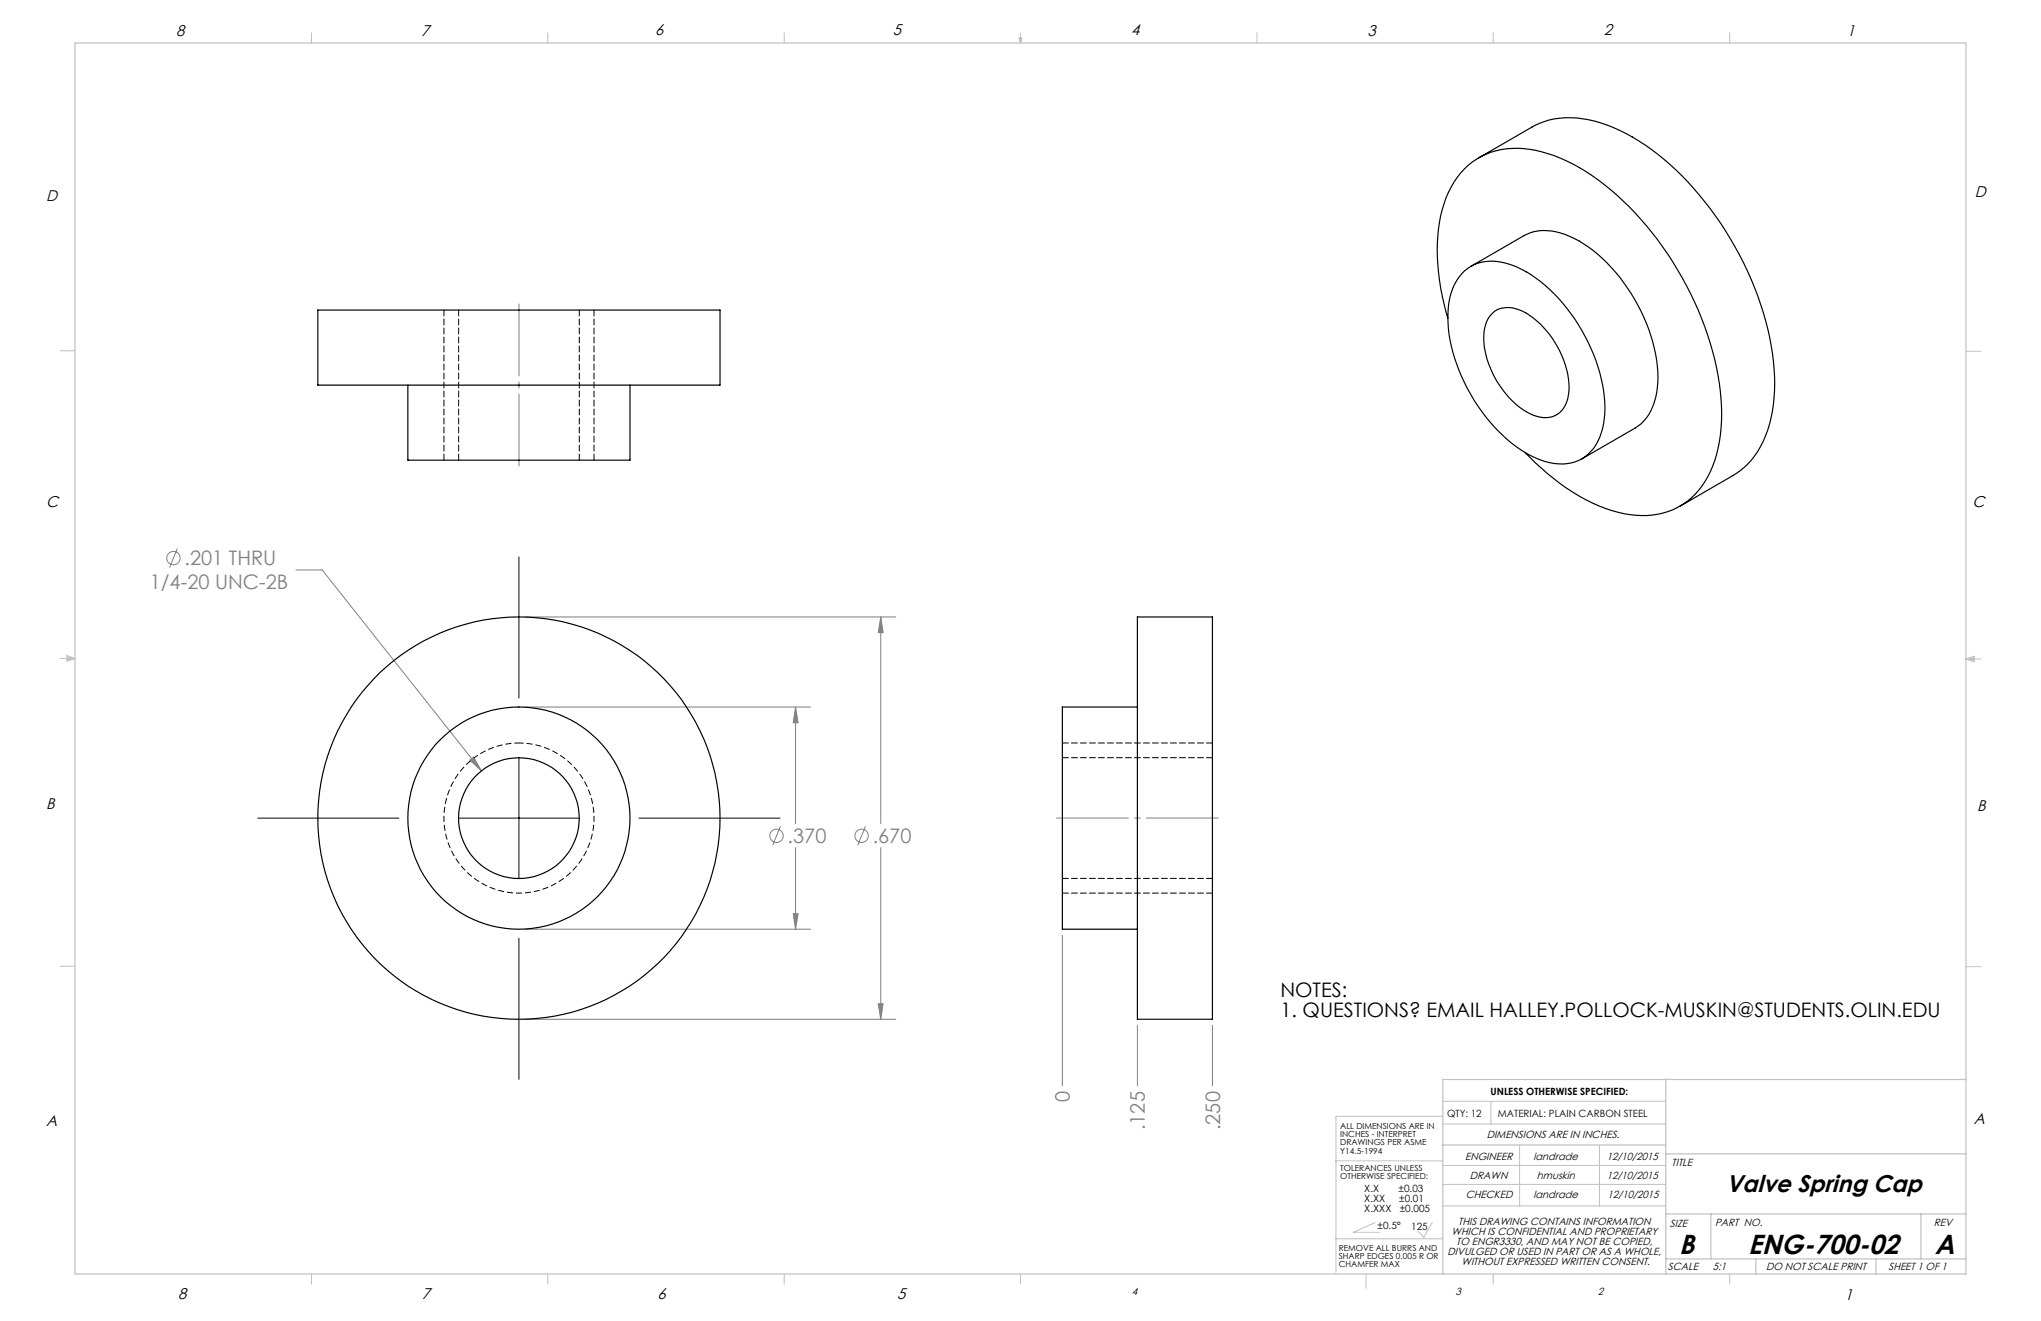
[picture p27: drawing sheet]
<svg xmlns="http://www.w3.org/2000/svg" width="432mm" height="279mm" viewBox="0 0 432 279" stroke-linecap="round" stroke-linejoin="round" font-family="sans-serif">
<defs><g id="words">
<g font-size="5.8">
<text x="355.2" y="265.2">B</text>
<text x="369.8" y="265.2">ENG-700-02</text>
<text x="409.3" y="265.2">A</text>
</g>
<text font-size="5.1" x="365.2" y="252.1">Valve Spring Cap</text>
<g font-size="4.2" fill="#808080">
<text x="39" y="119.6">.201 THRU</text>
<text x="31.7" y="124.7">1/4-20 UNC-2B</text>
<text x="166.6" y="178.3">.370</text>
<text x="184.6" y="178.3">.670</text>
<text x="226.4" y="233.2" transform="rotate(-90 226.4 233.2)">0</text>
<text x="242.2" y="239" transform="rotate(-90 242.2 239)">.125</text>
<text x="258.1" y="239" transform="rotate(-90 258.1 239)">.250</text>
</g>
<g font-size="4.2">
<text x="270.9" y="210.9">NOTES:</text>
<text x="270.9" y="215.1">1. QUESTIONS? EMAIL HALLEY.POLLOCK-MUSKIN@STUDENTS.OLIN.EDU</text>
</g>
<g font-size="3.3">
<text x="37.2" y="7.6">8</text>
<text x="89.1" y="7.6">7</text>
<text x="138.6" y="7.4">6</text>
<text x="188.9" y="7.4">5</text>
<text x="239.3" y="7.5">4</text>
<text x="289.3" y="7.6">3</text>
<text x="339.3" y="7.5">2</text>
<text x="390.8" y="7.6">1</text>
<text x="417.8" y="41.6">D</text>
<text x="9.8" y="42.5">D</text>
<text x="9.8" y="107.2">C</text>
<text x="417.3" y="107.3">C</text>
<text x="9.7" y="171.1">B</text>
<text x="418.3" y="171.5">B</text>
<text x="9.7" y="238.1">A</text>
<text x="417.6" y="237.7">A</text>
<text x="37.7" y="274.7">8</text>
<text x="89.3" y="274.7">7</text>
<text x="139.1" y="274.7">6</text>
<text x="189.8" y="274.7">5</text>
<text x="390.3" y="275">1</text>
</g>
<g font-size="2.2">
<text x="310" y="245.4">ENGINEER</text>
<text x="314.5" y="240.8">DIMENSIONS ARE IN INCHES.</text>
<text x="324.5" y="245.4">landrade</text>
<text x="339.9" y="245.4">12/10/2015</text>
<text x="311" y="249.4">DRAWN</text>
<text x="325.1" y="249.4">hmuskin</text>
<text x="339.9" y="249.4">12/10/2015</text>
<text x="353.6" y="246.5">TITLE</text>
<text x="310.1" y="253.5">CHECKED</text>
<text x="324.5" y="253.5">landrade</text>
<text x="340.1" y="253.5">12/10/2015</text>
<text x="307.1" y="261.2">WHICH IS CONFIDENTIAL AND PROPRIETARY</text>
<text x="308.1" y="263.3">TO ENGR3330, AND MAY NOT BE COPIED,</text>
<text x="308.5" y="259">THIS DRAWING CONTAINS INFORMATION</text>
<text x="353.3" y="259.6">SIZE</text>
<text x="362.9" y="259.4">PART NO.</text>
<text x="409.1" y="259.4">REV</text>
<text x="306.3" y="265.4">DIVULGED OR USED IN PART OR AS A WHOLE,</text>
<text x="309.2" y="267.5">WITHOUT EXPRESSED WRITTEN CONSENT.</text>
<text x="352.9" y="268.7">SCALE</text>
<text x="362.4" y="268.7">5:1</text>
<text x="373.6" y="268.7">DO NOT SCALE PRINT</text>
<text x="399.5" y="268.7">SHEET 1 OF 1</text>
<text x="239.5" y="273.9">4</text>
<text x="307.9" y="274">3</text>
<text x="338.1" y="273.9">2</text>
</g>
<g font-size="2.1">
<text x="315.3" y="231.6">UNLESS OTHERWISE SPECIFIED:</text>
<text x="306.2" y="236.2">QTY: 12</text>
<text x="316.9" y="236.2">MATERIAL: PLAIN CARBON STEEL</text>
<text x="288.6" y="252.1">X.X</text>
<text x="288.6" y="254.3">X.XX</text>
<text x="288.6" y="256.4">X.XXX</text>
<text x="295.9" y="252.1">±0.03</text>
<text x="296" y="254.3">±0.01</text>
<text x="296.1" y="256.4">±0.005</text>
<text x="291.4" y="259.9">±0.5°</text>
<text x="298.6" y="260.2">125</text>
</g>
<g font-size="1.8">
<text x="283.5" y="238.7">ALL DIMENSIONS ARE IN</text>
<text x="283.5" y="240.5">INCHES - INTERPRET</text>
<text x="283.5" y="242.2">DRAWINGS PER ASME</text>
<text x="283.5" y="244">Y14.5-1994</text>
<text x="283.5" y="247.6">TOLERANCES UNLESS</text>
<text x="283.5" y="249.4">OTHERWISE SPECIFIED:</text>
<text x="283.2" y="264.5">REMOVE ALL BURRS AND</text>
<text x="283.2" y="266.3">SHARP EDGES 0.005 R OR</text>
<text x="283.2" y="268">CHAMFER MAX</text>
</g>
</g></defs>
<g fill="none" stroke="#808080" stroke-width=".21">
<path d="M37.5 116l-1.6 4.1M62.6 120.5h5.6l33.6 42.6M111.1 130.5h78.4M186.3 130.5v43.7M186.3 130.5l.5 3.3h-1zM111.1 149.5h60.4M168.3 149.5v24.7M168.3 149.5l.5 3.4h-1zM99.4 160.8l.8-.7 1.6 3zM165.1 174.8l-1.6 4M168.3 179.3v17.2M183.1 174.8l-1.6 4"/>
<path d="M186.3 179.3v36.3M111.1 196.5h60.4M167.8 193.3h1l-.5 3.2zM224.8 197.8v31.9M111.1 215.6h78.4M185.8 212.3h1l-.5 3.3zM240.6 216.9v12.8M256.5 216.9v12.8"/>
<circle cx="36.7" cy="118.1" r="1.41"/>
<circle cx="164.3" cy="176.8" r="1.41"/>
<circle cx="182.3" cy="176.8" r="1.41"/>
</g>
<path d="M109.8 157.1a15.9 15.9 0 0 0-13.9 23.5 15.9 15.9 0 0 0 27.3 1 15.9 15.9 0 0 0-12.3-24.4l-1.1-.1" fill="none" stroke="#000" stroke-width=".21" stroke-dasharray="1.3 .6" stroke-dashoffset=".3" stroke-linecap="butt"/>
<path d="M109.8 63.6v35.7M258.5 173h-35.7" fill="none" stroke="#808080" stroke-width=".21" stroke-dasharray="15.2 1.3 1.3 1.3" stroke-dashoffset="-.7"/>
<g fill="none" stroke="#c0c0c0" stroke-width=".21">
<path d="M65.9 6.9v2.2M115.9 6.9v2.2M165.9 6.9v2.2M215.6 8h.6l-.3 1.1zM215.7 8l.2 1.1M215.9 6.9v2.2M216 8l-.1 1.1M265.9 6.9v2.2M315.9 6.9v2.2M365.9 6.9v2.2M12.7 74.2h3.2M415.9 74.3h3.2"/>
<path d="M12.7 139.3h3.2M14.2 139.1l1.7 .2M14.2 138.7l1.7 .6-1.7 .5zM15.9 139.3l-1.7 .3M415.9 139.4h3.2M415.9 139.4l1.8-.6v1.2zM415.9 139.4l1.8 .3M417.7 139.2l-1.8 .2M12.7 204.4h3.2M415.9 204.5h3.2M305.3 236.1h-22.7v33M305.3 232.9h47.1"/>
<path d="M305.3 237.7h47.1M315.4 232.9v4.8M282.6 245.5h22.7M290.9 258.6l-4.6 2h5.6M303 258.6l-1.8 3.1-1.3-1.3M305.3 255.1h47.1M305.3 250.5h47.1M305.3 246.5h47.1M321.5 242.2v12.9M338.4 242.2v12.9M65.9 269.5v2.1M115.9 269.5v2.1"/>
<path d="M165.9 269.5v2.1M215.9 269.5v2.1M282.6 262h22.7M289 269.5v3M315.9 269.5v2.1M365.9 269.5v2.1"/>
</g>
<path d="M15.9 9.1h400v260.4h-400zM352.4 228.2v41.3M415.9 228.3h-110.6v41.2M305.3 242.2h47.1M352.4 256.8h63.5M352.4 244.1h63.5M361.9 256.8v9.5M406.4 256.8v9.5M352.4 266.3h63.5M371.5 266.3v3.2M396.9 266.3v3.2" fill="none" stroke="#c0c0c0" stroke-width=".25"/>
<path d="M93.9 65.6v31.7M125.7 65.6v31.7M256.5 157.1h-31.7M256.5 188.9h-31.7" fill="none" stroke="#000" stroke-width=".21" stroke-dasharray="1.3 .6"/>
<path d="M109.8 117.8v29.8M54.5 173h29.9M97.1 173h25.4M109.8 160.3v25.4M135.2 173h29.8M109.8 198.4v29.9" fill="none" stroke="#000" stroke-width=".21"/>
<path d="M186.3 130.5l.5 3.3h-1zM185.8 212.3h1l-.5 3.3zM168.3 149.5l.5 3.4h-1zM167.8 193.3h1l-.5 3.2zM99.4 160.8l2.4 2.3-1.6-3z" fill="#808080"/>
<g fill="none" stroke="#000" stroke-width=".25">
<path d="M312.9 33.4l11.2-6.5a17.8 17.8 0 0 1 14.6-.9 47.2 47.2 0 0 1 20.9 15.4 67.5 67.5 0 0 1 15.7 36.5 29.1 29.1 0 0 1-3.4 17.6 15 15 0 0 1-5.3 5.1l-11.2 6.5M309.8 57.3a9.7 9.7 0 0 1 10.1-1.2 30.2 30.2 0 0 1 14 12.6 34.3 34.3 0 0 1 5.6 18.7 11.3 11.3 0 0 1-4.8 9.6 11.4 11.4 0 0 1-10.8-.6 34.6 34.6 0 0 1-14.7-16.7 27.4 27.4 0 0 1-2.4-16.9l1-2.7 .9-1.5zM311.2 56.3l11.2-6.5a11.3 11.3 0 0 1 10.7 .7 33.1 33.1 0 0 1 13.5 14.2 31.4 31.4 0 0 1 4 17.4 10.9 10.9 0 0 1-4.7 8.5l-11.2 6.4M67.2 65.6h85.1v15.9h-85.1zM306.3 67.3a45.4 45.4 0 0 1-1.5-21.8 18 18 0 0 1 8.6-12.4 18.2 18.2 0 0 1 14-.6 44.5 44.5 0 0 1 18.6 12.6 69.1 69.1 0 0 1 18 37.7 31.3 31.3 0 0 1-2.8 18.1 15.3 15.3 0 0 1-16.5 7.9 36.8 36.8 0 0 1-18.6-9.7l-3.4-3.3M315.8 66.2a5.6 5.6 0 0 1 6.4-.3 19.6 19.6 0 0 1 9.7 16.8 5.5 5.5 0 0 1-4 5.6 9 9 0 0 1-7.2-2.8 20.2 20.2 0 0 1-6.8-14 7 7 0 0 1 1.9-5.3zM86.3 81.5v15.8h47v-15.8M240.6 130.5h15.9v85.1h-15.9zM240.6 149.5h-15.8v47h15.8"/>
<circle cx="109.8" cy="173" r="12.8"/>
<circle cx="109.8" cy="173" r="23.5"/>
<circle cx="109.8" cy="173" r="42.5"/>
</g>
<path d="M97 65.6v31.7M122.6 97.3v-31.7M256.5 160.3h-31.7M224.8 185.8h31.7" fill="none" stroke="#000" stroke-width=".21" stroke-dasharray="1.3 .6"/>
<use href="#words"/>
</svg>
